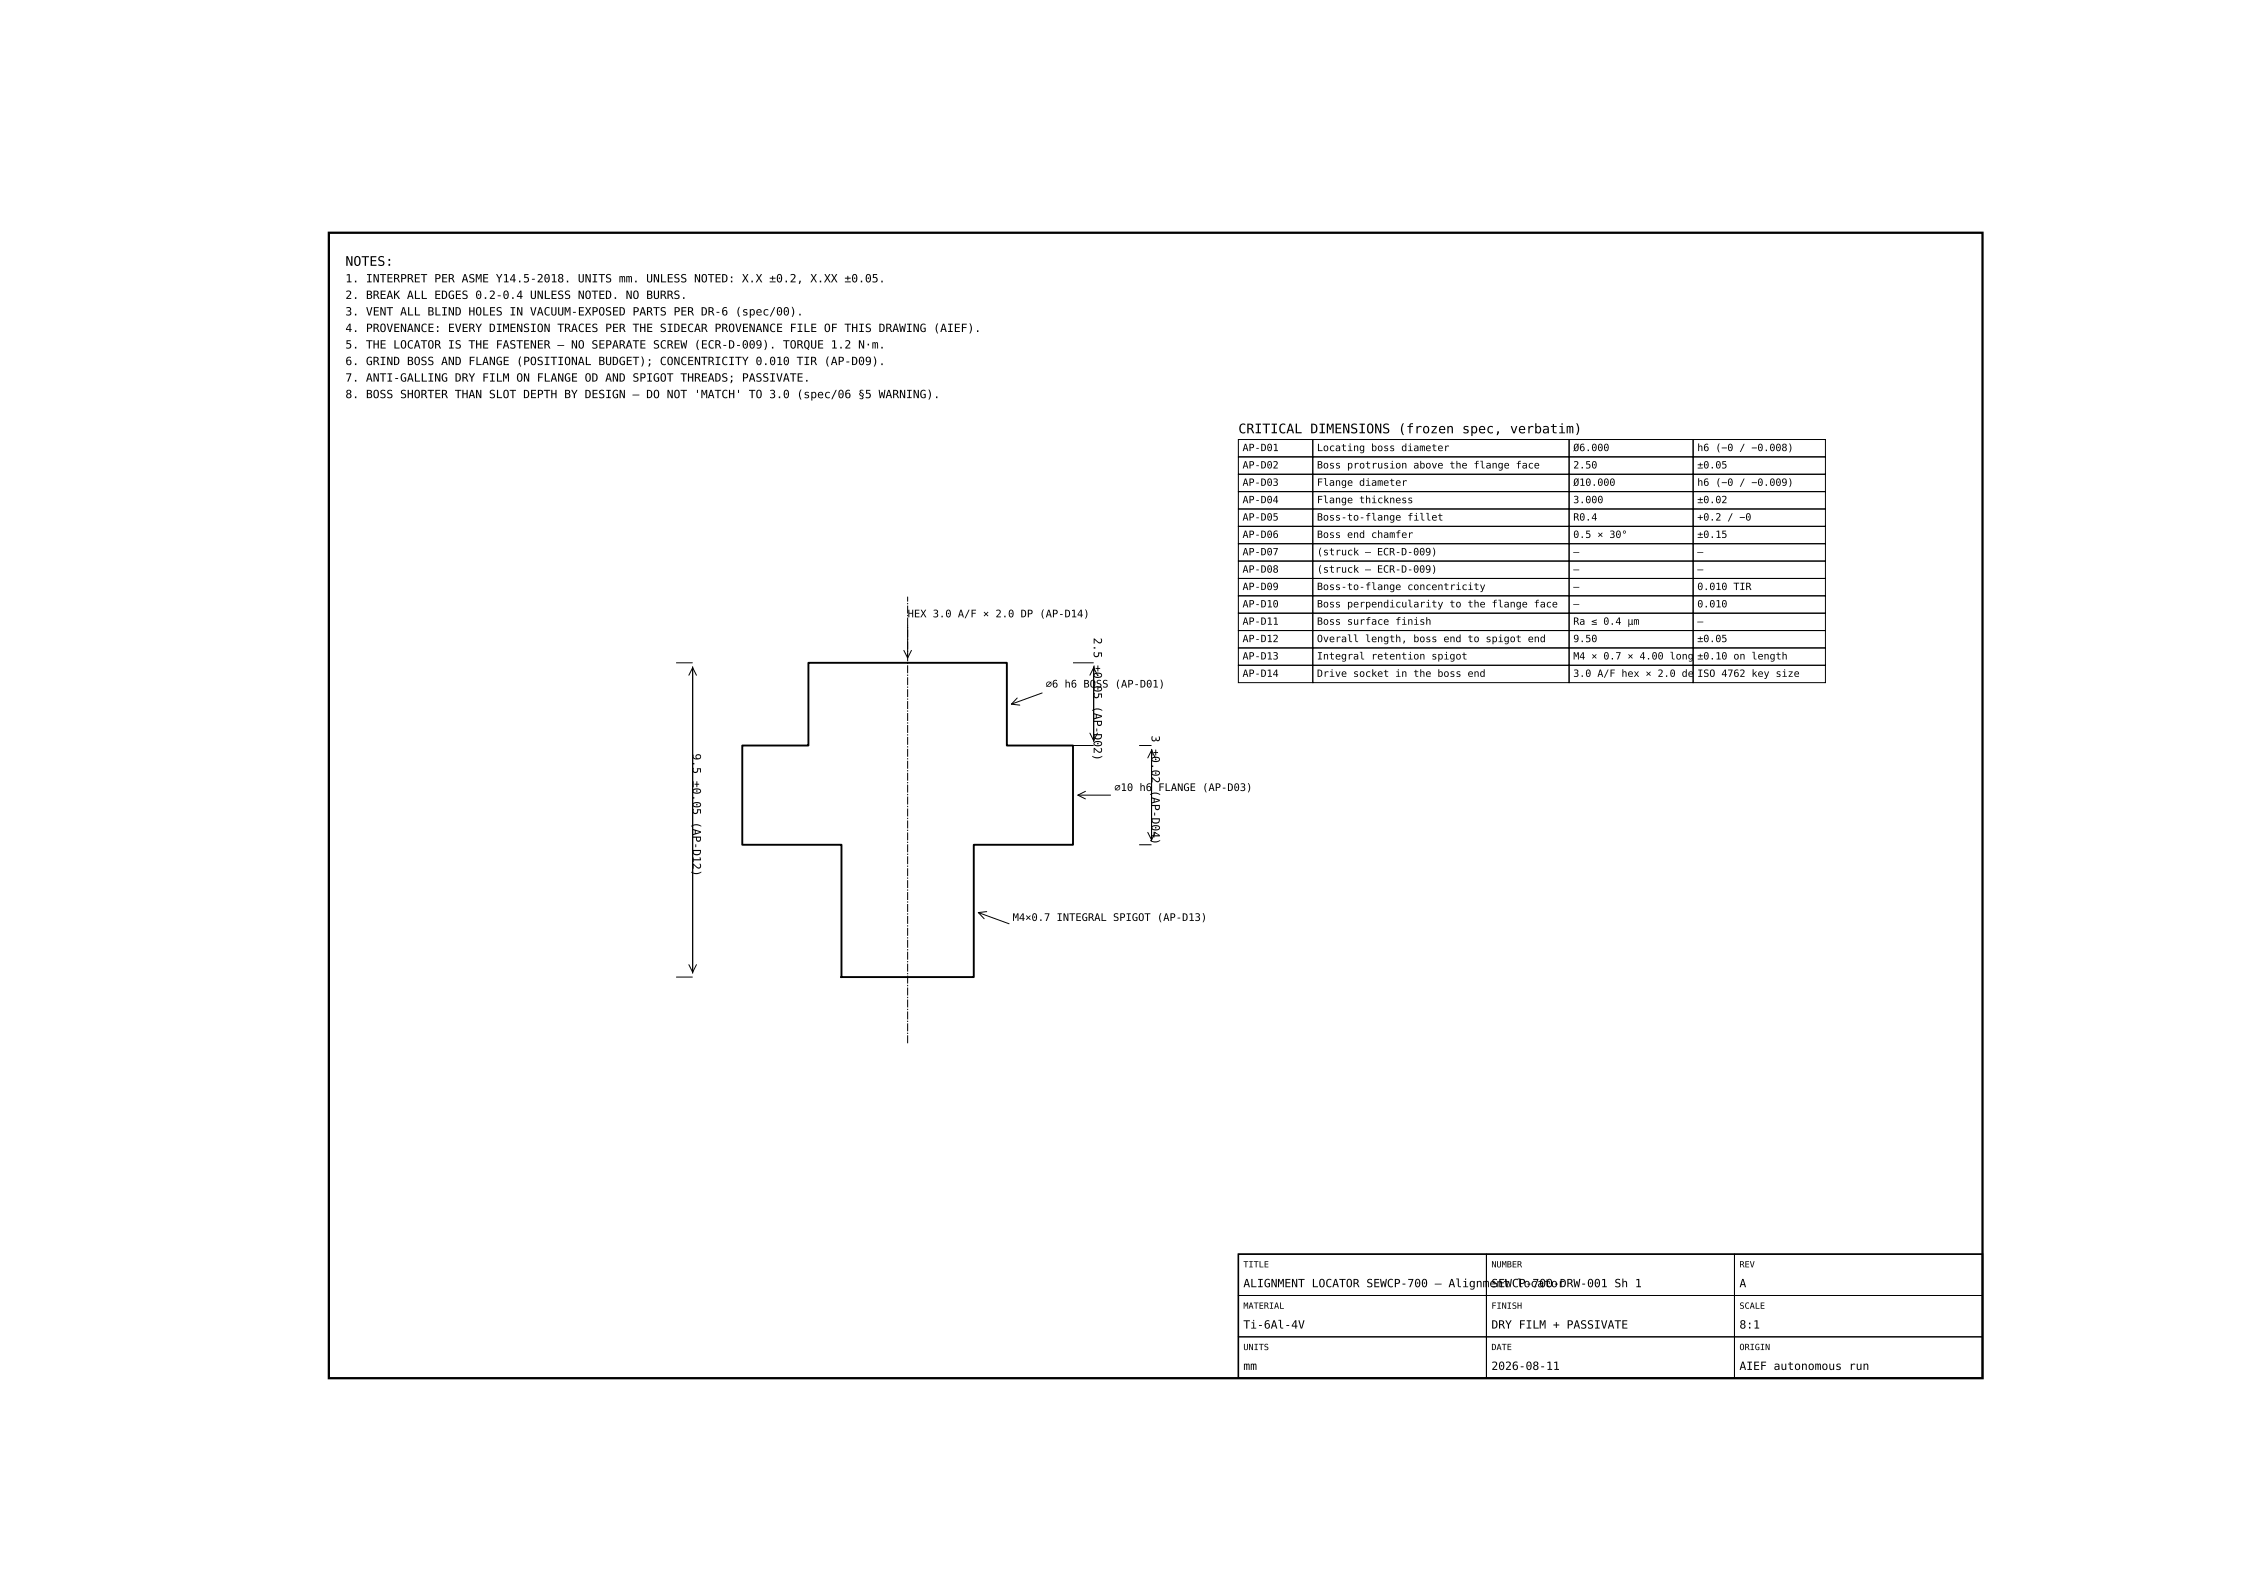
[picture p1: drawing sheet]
<svg xmlns="http://www.w3.org/2000/svg" width="420mm" height="297mm" viewBox="0 0 420 297" stroke-linecap="round" stroke-linejoin="round" font-family="sans-serif">
<defs><g id="words">
<g font-size="2.5">
<text x="64.3" y="49.5">NOTES:</text>
<text x="230.7" y="80.7">CRITICAL DIMENSIONS (frozen spec, verbatim)</text>
</g>
<g font-size="2.1">
<text x="64.3" y="52.6">1. INTERPRET PER ASME Y14.5-2018. UNITS mm. UNLESS NOTED: X.X ±0.2, X.XX ±0.05.</text>
<text x="64.3" y="55.7">2. BREAK ALL EDGES 0.2-0.4 UNLESS NOTED. NO BURRS.</text>
<text x="64.3" y="58.7">3. VENT ALL BLIND HOLES IN VACUUM-EXPOSED PARTS PER DR-6 (spec/00).</text>
<text x="64.3" y="61.8">4. PROVENANCE: EVERY DIMENSION TRACES PER THE SIDECAR PROVENANCE FILE OF THIS DRAWING (AIEF).</text>
<text x="64.3" y="64.9">5. THE LOCATOR IS THE FASTENER — NO SEPARATE SCREW (ECR-D-009). TORQUE 1.2 N·m.</text>
<text x="64.3" y="68">6. GRIND BOSS AND FLANGE (POSITIONAL BUDGET); CONCENTRICITY 0.010 TIR (AP-D09).</text>
<text x="64.3" y="71.1">7. ANTI-GALLING DRY FILM ON FLANGE OD AND SPIGOT THREADS; PASSIVATE.</text>
<text x="64.3" y="74.1">8. BOSS SHORTER THAN SLOT DEPTH BY DESIGN — DO NOT 'MATCH' TO 3.0 (spec/06 §5 WARNING).</text>
<text x="203.7" y="118.7" transform="rotate(90 203.7 118.7)">2.5 ±0.05 (AP-D02)</text>
<text x="214.5" y="136.9" transform="rotate(90 214.5 136.9)">3 ±0.02 (AP-D04)</text>
<text x="129" y="140.3" transform="rotate(90 129 140.3)">9.5 ±0.05 (AP-D12)</text>
<text x="231.6" y="239.7">ALIGNMENT LOCATOR SEWCP-700 — Alignment locator</text>
<text x="277.8" y="239.7">SEWCP-700-DRW-001 Sh 1</text>
<text x="324" y="239.7">A</text>
<text x="231.6" y="247.4">Ti-6Al-4V</text>
<text x="277.8" y="247.4">DRY FILM + PASSIVATE</text>
<text x="324" y="247.4">8:1</text>
<text x="231.6" y="255.1">mm</text>
<text x="277.8" y="255.1">2026-08-11</text>
<text x="324" y="255.1">AIEF autonomous run</text>
</g>
<g font-size="1.9">
<text x="231.4" y="84">AP-D01</text>
<text x="245.3" y="84">Locating boss diameter</text>
<text x="293" y="84">Ø6.000</text>
<text x="316.1" y="84">h6 (−0 / −0.008)</text>
<text x="231.4" y="87.2">AP-D02</text>
<text x="245.3" y="87.2">Boss protrusion above the flange face</text>
<text x="293" y="87.2">2.50</text>
<text x="316.1" y="87.2">±0.05</text>
<text x="231.4" y="90.5">AP-D03</text>
<text x="231.4" y="93.7">AP-D04</text>
<text x="245.3" y="90.5">Flange diameter</text>
<text x="245.3" y="93.7">Flange thickness</text>
<text x="293" y="90.5">Ø10.000</text>
<text x="293" y="93.7">3.000</text>
<text x="316.1" y="90.5">h6 (−0 / −0.009)</text>
<text x="316.1" y="93.7">±0.02</text>
<text x="231.4" y="96.9">AP-D05</text>
<text x="231.4" y="100.2">AP-D06</text>
<text x="245.3" y="96.9">Boss-to-flange fillet</text>
<text x="245.3" y="100.2">Boss end chamfer</text>
<text x="293" y="96.9">R0.4</text>
<text x="293" y="100.2">0.5 × 30°</text>
<text x="316.1" y="96.9">+0.2 / −0</text>
<text x="316.1" y="100.2">±0.15</text>
<text x="231.4" y="103.4">AP-D07</text>
<text x="231.4" y="106.6">AP-D08</text>
<text x="245.3" y="103.4">(struck — ECR-D-009)</text>
<text x="245.3" y="106.6">(struck — ECR-D-009)</text>
<text x="293" y="103.4">—</text>
<text x="293" y="106.6">—</text>
<text x="316.1" y="103.4">—</text>
<text x="316.1" y="106.6">—</text>
<text x="231.4" y="109.9">AP-D09</text>
<text x="231.4" y="113.1">AP-D10</text>
<text x="245.3" y="109.9">Boss-to-flange concentricity</text>
<text x="245.3" y="113.1">Boss perpendicularity to the flange face</text>
<text x="293" y="109.9">—</text>
<text x="293" y="113.1">—</text>
<text x="316.1" y="109.9">0.010 TIR</text>
<text x="316.1" y="113.1">0.010</text>
<text x="169" y="115">HEX 3.0 A/F × 2.0 DP (AP-D14)</text>
<text x="231.4" y="116.3">AP-D11</text>
<text x="231.4" y="119.6">AP-D12</text>
<text x="245.3" y="116.3">Boss surface finish</text>
<text x="245.3" y="119.6">Overall length, boss end to spigot end</text>
<text x="293" y="116.3">Ra ≤ 0.4 µm</text>
<text x="293" y="119.6">9.50</text>
<text x="316.1" y="116.3">—</text>
<text x="316.1" y="119.6">±0.05</text>
<text x="231.4" y="122.8">AP-D13</text>
<text x="245.3" y="122.8">Integral retention spigot</text>
<text x="293" y="122.8">M4 × 0.7 × 4.00 long</text>
<text x="316.1" y="122.8">±0.10 on length</text>
<text x="194.8" y="128">⌀6 h6 BOSS (AP-D01)</text>
<text x="231.4" y="126">AP-D14</text>
<text x="245.3" y="126">Drive socket in the boss end</text>
<text x="293" y="126">3.0 A/F hex × 2.0 de</text>
<text x="316.1" y="126">ISO 4762 key size</text>
<text x="207.5" y="147.3">⌀10 h6 FLANGE (AP-D03)</text>
<text x="188.6" y="171.5">M4×0.7 INTEGRAL SPIGOT (AP-D13)</text>
</g>
<g font-size="1.6">
<text x="231.6" y="236">TITLE</text>
<text x="277.8" y="236">NUMBER</text>
<text x="324" y="236">REV</text>
<text x="231.6" y="243.7">MATERIAL</text>
<text x="277.8" y="243.7">FINISH</text>
<text x="324" y="243.7">SCALE</text>
<text x="231.6" y="251.4">UNITS</text>
<text x="277.8" y="251.4">DATE</text>
<text x="324" y="251.4">ORIGIN</text>
</g>
</g></defs>
<path d="M61.2 43.3h308v213.3h-308z" fill="none" stroke="#000" stroke-width=".42"/>
<g fill="none" stroke="#000" stroke-width=".19">
<path d="M230.7 81.8h13.8v3.3h-13.8zM230.7 85.1h13.8v3.2h-13.8zM230.7 88.3h13.8v3.2h-13.8zM230.7 91.5h13.8v3.3h-13.8zM230.7 94.8h13.8v3.2h-13.8zM230.7 98h13.8v3.2h-13.8zM244.5 81.8h47.7v3.3h-47.7zM244.5 85.1h47.7v3.2h-47.7zM244.5 88.3h47.7v3.2h-47.7zM244.5 91.5h47.7v3.3h-47.7zM244.5 94.8h47.7v3.2h-47.7zM244.5 98h47.7v3.2h-47.7z"/>
<path d="M292.2 81.8h23.2v3.3h-23.2zM292.2 85.1h23.2v3.2h-23.2zM292.2 88.3h23.2v3.2h-23.2zM292.2 91.5h23.2v3.3h-23.2zM292.2 94.8h23.2v3.2h-23.2zM292.2 98h23.2v3.2h-23.2zM315.4 81.8h24.6v3.3h-24.6zM315.4 85.1h24.6v3.2h-24.6zM315.4 88.3h24.6v3.2h-24.6zM315.4 91.5h24.6v3.3h-24.6zM315.4 94.8h24.6v3.2h-24.6zM315.4 98h24.6v3.2h-24.6z"/>
<path d="M169 116.4v6.1M230.7 101.2h13.8v3.3h-13.8zM230.7 104.5h13.8v3.2h-13.8zM230.7 107.7h13.8v3.2h-13.8zM230.7 110.9h13.8v3.3h-13.8zM230.7 114.2h13.8v3.2h-13.8zM230.7 117.4h13.8v3.2h-13.8zM244.5 101.2h47.7v3.3h-47.7zM244.5 104.5h47.7v3.2h-47.7zM244.5 107.7h47.7v3.2h-47.7zM244.5 110.9h47.7v3.3h-47.7zM244.5 114.2h47.7v3.2h-47.7z"/>
<path d="M244.5 117.4h47.7v3.2h-47.7zM292.2 101.2h23.2v3.3h-23.2zM292.2 104.5h23.2v3.2h-23.2zM292.2 107.7h23.2v3.2h-23.2zM292.2 110.9h23.2v3.3h-23.2zM292.2 114.2h23.2v3.2h-23.2zM292.2 117.4h23.2v3.2h-23.2zM315.4 101.2h24.6v3.3h-24.6zM315.4 104.5h24.6v3.2h-24.6zM315.4 107.7h24.6v3.2h-24.6zM315.4 110.9h24.6v3.3h-24.6zM315.4 114.2h24.6v3.2h-24.6z"/>
<path d="M315.4 117.4h24.6v3.2h-24.6zM125.9 123.4h3.1M128.3 125.7l.7-1.4 .7 1.4M129 124.1v56.9M129 124.3v56.9M168.3 121.1l.7 1.4 .8-1.4M189.5 130l-1.1 1.1 1.5 .2M194.1 129l-5.7 2.1M199.9 138.8h3.8M199.9 123.4h3.8M203 136.5l.7 1.4 .7-1.4M203 125.7l.7-1.4 .7 1.4"/>
<path d="M203.7 124.1v13.8M203.7 124.3v13.8M212.2 138.8h2.3M214.5 139.5v16.9M214.5 139.7v16.9M230.7 120.6h13.8v3.3h-13.8zM230.7 123.9h13.8v3.2h-13.8zM244.5 120.6h47.7v3.3h-47.7zM244.5 123.9h47.7v3.2h-47.7zM292.2 120.6h23.2v3.3h-23.2zM292.2 123.9h23.2v3.2h-23.2zM315.4 120.6h24.6v3.3h-24.6z"/>
<path d="M315.4 123.9h24.6v3.2h-24.6zM200.8 148.1h6M202.2 147.4l-1.4 .7 1.4 .7M212.2 157.3h2.3M213.8 155l.7 1.4 .7-1.4M213.8 141.1l.7-1.4 .7 1.4M128.3 179.6l.7 1.4 .7-1.4M182.2 169.9l5.7 2.1M183.8 169.7l-1.6 .2 1.1 1.2M125.9 181.9h3.1M230.7 233.5h46.2v7.7h-46.2zM276.9 233.5h46.2v7.7h-46.2z"/>
<path d="M323.1 233.5h46.1v7.7h-46.1zM230.7 241.2h46.2v7.7h-46.2zM230.7 248.9h46.2v7.7h-46.2zM276.9 241.2h46.2v7.7h-46.2zM276.9 248.9h46.2v7.7h-46.2zM323.1 241.2h46.1v7.7h-46.1zM323.1 248.9h46.1v7.7h-46.1z"/>
</g>
<path d="M230.7 233.5h138.5v23.1h-138.5z" fill="none" stroke="#000" stroke-width=".28"/>
<path d="M150.6 123.4h36.9v15.4h12.4v18.5h-18.5v24.6h-24.7v-24.6h-18.4v-18.5h12.3z" fill="none" stroke="#000" stroke-width=".35"/>
<path d="M169 194.3v-83.2" fill="none" stroke="#000" stroke-width=".19" stroke-dasharray="1.5 .2 .2 .2" stroke-linecap="butt"/>
<use href="#words"/>
</svg>
